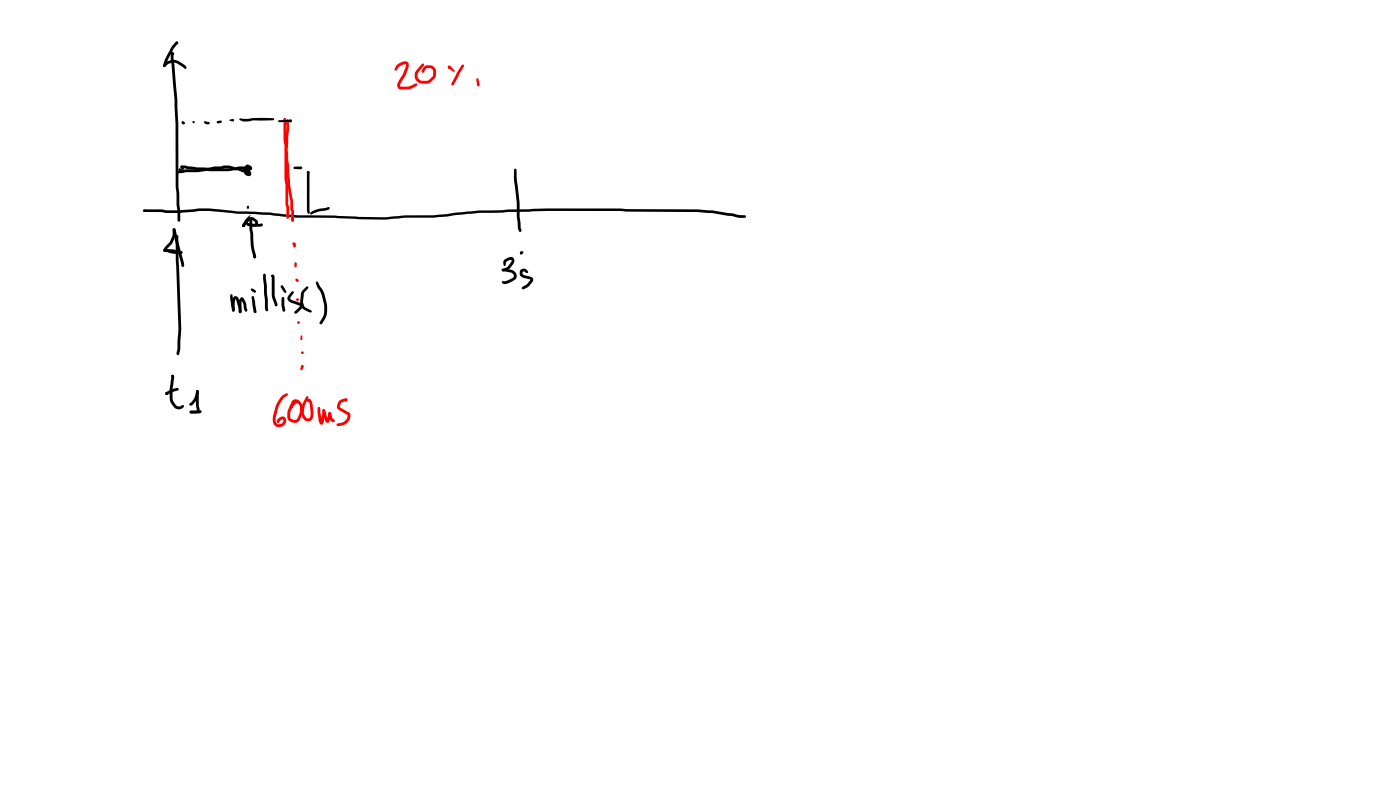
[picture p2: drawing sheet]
<svg xmlns="http://www.w3.org/2000/svg" width="337mm" height="190mm" viewBox="0 0 337 190" stroke-linecap="round" stroke-linejoin="round" font-family="sans-serif">
<g fill="#000">
<path d="M39.3 15.6a3.1 3.1 0 0 1 3.6-.9l1.7 1.1a.45 .45 0 0 1 .2 .4 .45 .45 0 0 1-.3 .4l-1.9-1.3-.8-.3a2.73 2.73 0 0 0-2.1 1h-.4zM41.2 12.6h.5l.2 .4-.1 .2-.5-.1zM41.2 12.7l.2-.2 .4 .4v1.7a144.9 144.9 0 0 1 1.1 15.2v15.1l.4 5.8v2.2l-.3 .4-.3-.4-.5-8v-12.5a170.8 170.8 0 0 0-1.1-17.5l-.1-1.5zM42.1 10.2l.4-.2 .3 .3-1.1 1.5-1.5 2.8a1.87 1.87 0 0 1-.7 1.5l-.3-.4 .6-1.7 1.3-2.6zM43.5 39.9l.9-.1 6.2 .7h4.3l1.4-.3a7.9 7.9 0 0 1 3.9 0l-.2 .3-.5-.3h.1l-.1 .4 .6 .6a.65 .65 0 0 1-1-.1 .9 .9 0 0 1-.2-1.2 .9 .9 0 0 1 1.2-.2 .9 .9 0 0 1 .3 1.1l-.2 .1a5.1 5.1 0 0 0-2.7-.2l-2.6 .4h-4.3l-6-.6a1.14 1.14 0 0 1-1.2-.4zM34.5 50.4l4.2-.1 1.3 .2h3.2l4.6-.4h2.6l6.7 .7 7.7 .2 6.8 .7 9 .1 5.6 .3 6.2 .1 5-.5h6.9l10.8-1.1 16.6-.5h17.3l1.5 .1 17.2 .1 3.6 .3 6.4 1.1h1.3l.3 .3-.3 .3h-1.4l-6.4-1.1-3.5-.3-36-.2-16.6 .4-10.7 1.2h-7l-5 .5-6.3-.1-5.5-.4h-9.1l-6.7-.7-7.8-.2-6.6-.7h-2.5l-4.7 .5h-3.2l-1.3-.3h-4l-.2-.1zM39.5 60l2.2-.1 1.8 .4 .4 .4a1.22 1.22 0 0 1-1.6 .1l-.8-.2-1.8-.1-.3-.3zM41.6 54.9h.5l.2 .6 1.9 7.5 .1 .8-.4 .4-.3-.4-1.6-6.2-.5-2.5zM42.8 41.1l1.8-.4h3l3.9-.7h1.7a3.7 3.7 0 0 1 2.7 0l2.9 .7 .3 .3-.3 .4h-.6l-1-.5h-.9l-1.2-.4-1.1-.1-6.3 1h-2.9l-1.6 .2 .1-.2a.29 .29 0 0 1-.5 .2 .29 .29 0 0 1 0-.5zM42.3 56.6h.5l.1 .2 .7 22.1-.4 5.6a.61 .61 0 0 1-.6 .7l-.2-.3 .3-1.2 .2-4.8-.6-16.3zM43 40.6a.44 .44 0 0 1 .5 0 .44 .44 0 0 1 .2 .5h-.6l-.2-.3zM43 40.6h.6v.4h-.6z"/>
<path d="M43.5 39.9l.2-.1 .3 .1 .2 .6-.1 .3-.4-.1-.3-.5zM59.7 52.4a1.22 1.22 0 0 1 1.5 0l.5 .4a.92 .92 0 0 1 .3 1 .92 .92 0 0 1-.9 .6h-.4a1.52 1.52 0 0 1-1.4-.5 .6 .6 0 0 1 1-.1h1l.1-.4-.8-.5-.4-.1-1.5 1.7h-.4l-.1-.3zM58.3 54l.4-.1 .1 .3-.1 .3h-.4l-.1-.3zM58.6 40.2a.87 .87 0 0 1 1.3 0 .87 .87 0 0 1-.1 1.3l-.4-.3 .2-.3-.1 .1v-.2l-.4-.1 .3 .7 .4 .2-.1 .1-.8-.2a.57 .57 0 0 1 .3-.6 .57 .57 0 0 1 .7 .1 .7 .7 0 0 1 .4 1.1 .7 .7 0 0 1-1.1 0l-.8-1.1zM59.4 53.6l3.5 .1a.44 .44 0 0 1 .2 .5 .44 .44 0 0 1-.6 .3 7 7 0 0 1-3.2-.4zM59.4 49.5l.2-.1a.41 .41 0 0 1 .3 .4 .41 .41 0 0 1-.3 .4 .43 .43 0 0 1-.2-.7zM59.7 52l.6-.5-1.6 3-.2 .1a.44 .44 0 0 1-.3-.4 .44 .44 0 0 1 .1-.4zM60.1 52.6h.4l.1 .2 .4 6 .6 2.9-.4 .4-.3-.4-.6-2.8-.3-3.9zM123.7 40.6l.2-.1 .3 .3v2.2l.7 5.6v3.4l.4 3a.4 .4 0 0 1 0 .5 .4 .4 0 0 1-.5 .1l-.3-.9-.3-2.6v-3.4l-.6-5.6zM41.5 55l.3-.2 .3 .1 .1 .3a5.6 5.6 0 0 1-2.1 4.8l-.5 .5a.59 .59 0 0 1-.4-.5 .59 .59 0 0 1 .4-.6l.5-.6a3.9 3.9 0 0 0 1.3-2.1zM39.3 59.9h.8l1.8 .4h1.6l.4 .4-.4 .3h-1.5l-2-.5a.49 .49 0 0 1-.5 0 .49 .49 0 0 1-.2-.6zM56.2 71.3a.82 .82 0 0 1 1.3 .7l.5 2a1.13 1.13 0 0 1-.3 1.3l-.3-.4-.1-1-.6-2.1-.3 .8v1.9l-.3 .4-.3-.4v-2.1z"/>
<path d="M55.4 70.7h.2l.3 .2 .4 2.7a.91 .91 0 0 1-.2 1.3l-.3-.4-.2-1-.3-1.9zM57.9 71.5a.55 .55 0 0 1 .8 .4l.4 .9 .3 1.4a.39 .39 0 0 1 0 .5 .39 .39 0 0 1-.5 .1l-.3-.7-.1-1.1-.5-1h.3l-.3 .6 .1 2.3-.4 .4-.3-.4v-2.5zM60.9 61h.2l.3 .2 .1 .8-.3 .1-.3-.2zM60.6 71.2l.2-.1 .3 .3 .6 3.5a.44 .44 0 0 1-.6 .2 .44 .44 0 0 1-.2-.5zM61 61.5h.5l.1 .2-.2 .3h-.4zM63.3 65.8l.3-.1 .3 .3 .5 6v2.7a.53 .53 0 0 1-.6-.1 .53 .53 0 0 1-.1-.6v-1.9l-.5-5.1zM65.2 66a.58 .58 0 0 1 .7 .1 .58 .58 0 0 1 .1 .7v4.2l.6 1.8a.46 .46 0 0 1 .1 .5 .46 .46 0 0 1-.6 .2l-.8-2.4v-4.6l.2 .1-.3-.1zM67.5 68.6l.3-.1 .3 .2 .7 1.2v.4l-.2 .1-.4-.3-.7-1.1zM67.8 71.4l.2-.1 .3 .3 .2 2.6a.43 .43 0 0 1 0 .5 .43 .43 0 0 1-.5 .1l-.3-1.5zM70.1 70.1l.2-.2 .4 .3-.9 1.4v.2l2.4 1a.79 .79 0 0 1 .3 1.4l-1.2 1.1h-.5l-.1-.3 .2-.3 1.2-1.2-1.3-.5a1.47 1.47 0 0 1-1.7-1.6zM72.8 69.7l.8-.8h.5v.4l-1.1 1.2-.1 2.1 .3 1.1 1.6 .8 .2 .3-.3 .3-1.8-.9-.6-1.1-.1-.8 .2-1.8zM76 67.7l.2-.1 .3 .2 .6 1.2a8.3 8.3 0 0 1 1 7.7l-.7 1.1-.3 .1-.2-.1-.1-.4 .7-1a7.7 7.7 0 0 0-.5-6.3l-.8-1.3-.3-.8z"/>
<path d="M120.7 64.6l.6-.1 1.4 .3a1.45 1.45 0 0 1 1.3 .8 1.45 1.45 0 0 1-.2 1.6l-1.8 .9-1 .1a.38 .38 0 0 1-.3-.3 .38 .38 0 0 1 .2-.4l.5 .1 .7-.3 1.4-.8v-.5l-.5-.4-1.4-.4a.61 .61 0 0 1-.7 0 .61 .61 0 0 1-.2-.6zM121.3 62.4a1.61 1.61 0 0 1 2.2-.3l.1 .8-.7 1.2a2.24 2.24 0 0 1-2.2 1 .62 .62 0 0 1 .7-.7l.7-.4 .9-1.4-.1-.2-1.1 .5-.3 1h-.2l-.2-.2-.1-.7zM125.1 60.5a.4 .4 0 0 1 .5-.1 .4 .4 0 0 1 .1 .5l-.3 .1 .2-.1a.32 .32 0 0 1-.5 .1 .32 .32 0 0 1-.1-.5zM125.2 64.8a1.03 1.03 0 0 1 1.4 0l.4 .5-.1 .2-.2 .1-.6-.4h-.3l-.2 .1v.6l1.9 .6a.8 .8 0 0 1 .7 .5 .8 .8 0 0 1-.3 .9l-1 1.1-1 .5-.4-.1-.1-.2 .2-.3 1-.6 .9-1.1-1.3-.4a1.22 1.22 0 0 1-1.2-.7 1.22 1.22 0 0 1 .2-1.3zM39.8 94.3l1.8-.9 1.1-.2 .3 .3-.3 .3-2.6 1.1-.3-.1zM41.3 90.1a.46 .46 0 0 1 .5 .1 .46 .46 0 0 1 .1 .6l-.4 2.6v2.4l.2 .6 .7 1.1a1 1 0 0 0 1.3-.1h.5a.99 .99 0 0 1-1.1 .9 2.22 2.22 0 0 1-2.1-1.7 13.1 13.1 0 0 1 0-4.8zM42.6 84.5l.1-.1 .3 .6-.2 .3-.3-.2zM47.2 93.8l.2-.1a1.03 1.03 0 0 1 .2 1.3l-.7 1.6a1.03 1.03 0 0 1-1.3 .8v-.5l.2-.1a4.4 4.4 0 0 0 1.4-3zM45.7 98.8l2.7-.2a.54 .54 0 0 1-.1 .6 .54 .54 0 0 1-.6 .1h-1.8l-.2-.1zM47.2 93.8h.5l.1 .2v3.2l.2 1.3a.93 .93 0 0 1-1.2 .8h-.9l-.3-.3 .3-.3 1.4-.1-.2-1.4z"/>
<circle cx="41.4" cy="12.9" r=".32"/>
<circle cx="42.5" cy="10.3" r=".31"/>
<circle cx="34.7" cy="50.6" r=".31"/>
<circle cx="42.5" cy="56.8" r=".32"/>
<circle cx="60.3" cy="52.8" r=".32"/>
<circle cx="40.1" cy="94.5" r=".34"/>
<circle cx="40.1" cy="94.6" r=".35"/>
<circle cx="41.5" cy="90.3" r=".32"/>
<circle cx="42.8" cy="85" r=".29"/>
</g>
<g fill="#000">
<path d="M60.7 69.3l.3 .2 .1 .5h-.4l-.3-.2z" fill-rule="evenodd"/>
<path d="M60.7 69.6l.2-.1 .5 .2 .1 .5-.3 .1-.5-.3z" fill-rule="evenodd"/>
<circle cx="60.5" cy="69.5" r=".26"/>
</g>
<g fill="#f00">
<path d="M95.4 15.6l1.1-.7a1.03 1.03 0 0 1 1.2-.2 1.03 1.03 0 0 1 .6 1.1l-.7 2.1-1.4 2.3v.6h2l1.8-.8 .4 .3-.2 .3-1.8 .9h-2.1a1.1 1.1 0 0 1-.6-1.8l1.2-2.1 .7-2.1h-.6l-.9 .4-1 1.1-.3-.3z"/>
<path d="M101.4 15.3h.5v.5l-1.4 1.8a1.28 1.28 0 0 0 1.2 1.8l1.2-.1 1.2-1.2v-1.2l-.5-.5h-1l-.6 .7a.34 .34 0 0 1-.3 .3 .34 .34 0 0 1-.3-.2l.2-.7 .6-.7 1.2-.1a1.59 1.59 0 0 1 1.4 1.3l-.1 1.5-.7 .9-.9 .6-1.4 .1a1.96 1.96 0 0 1-1.8-1.1 1.96 1.96 0 0 1 .2-2.1z"/>
<path d="M111 15.6h.5v.4l-2.4 4.4-.3 .1h-.2l-.1-.4z"/>
<path d="M107.8 15.9l.3-.1 .3 .2 .8 .9 .1 .3-.5-.1-1.1-.8z"/>
<path d="M114.6 18.9l.2-.1 .2 .2 .3 1.5-.3 .3-.3-.3z"/>
<path d="M68.2 28.5h.5l.3 .8v.5l-.3 .3-.2-.1-.3-1.1z"/>
<path d="M68.2 28.5h.5l-.2 .2 .2-.2v.5h-.5l.3-.3-.3 .3z"/>
<path d="M68.2 28.5h.5l.1 .2v4.8l.5 3.5 .5 7.6 .6 3.5v2.1l.3 .6v2.1l-.4 .4-.3-.4-.2-4.7-.7-3.5-.5-7.7-.4-3.3z"/>
<path d="M70 52.3l.2-.1 .3 .2 .1 .8-.3 .1-.3-.3z"/>
<path d="M69 28.7h.4l.1 .2v2.1l-.5 5.6v6.3l.3 1.6v4.5l.2 1v2.2l-.3 .4-.3-.4v-2.3l-.3-.9v-4.5l-.2-1.6v-6.8z"/>
<path d="M70.3 58.3a.62 .62 0 0 1 .8 .4 .62 .62 0 0 1-.3 .8l-.3-.4v-.4l.2 .2-.4-.1z"/>
<path d="M72.3 80.6l.3 .2 .1 .7-.2 .2-.3-.2z"/>
<path d="M67.7 95.2l1.1-.7 .4 .1v.2l-.1 .3-.6 .3a6.5 6.5 0 0 0-1.8 3.3l-.2 .8a1.84 1.84 0 0 0 .1 2.3l.3 .1a.91 .91 0 0 0 .9-.2 .91 .91 0 0 0 .2-1l-.5 .2-.7 .8a.79 .79 0 0 1-.2-.9 .79 .79 0 0 1 .7-.5 1.05 1.05 0 0 1 1.5 .3 1.05 1.05 0 0 1-.4 1.4 1.64 1.64 0 0 1-2 .4 1.64 1.64 0 0 1-.8-1.9v-.2a10.1 10.1 0 0 1 1.9-5z"/>
<path d="M70.3 96.2a1.38 1.38 0 0 1 2 .4 4.1 4.1 0 0 1-.3 4.4 1.68 1.68 0 0 1-1.7 .5 1.68 1.68 0 0 1-1.2-1.3 3.4 3.4 0 0 1 2.4-4l.3 .5-.3 .3-.3-.2 .1 .1a3.3 3.3 0 0 0-1.5 3.4 1.01 1.01 0 0 0 1.7 .2l.2-.4a3.9 3.9 0 0 0 .4-2.5l-.5-.8-.7-.2-.3 .4-.3 1.1h-.4v-1.2z"/>
<path d="M73.6 95.3l.3-.1 .3 .4-.9 1.7a2.66 2.66 0 0 0 .3 3.1h.8l.3-.9-.2-2.1-.4-1.1 .3 .1-.3 .2a.45 .45 0 0 1-.1-.7 .45 .45 0 0 1 .7 .1l.4 .8 .3 2.5a1.5 1.5 0 0 1-1 1.9 1.66 1.66 0 0 1-2-1.6l.2-2.2z"/>
<path d="M76.4 97.8l.3-.1 .3 .4 .3 2.6 .2 .7-.4 .1 .3-2.1a1.11 1.11 0 0 1 .4-1.1l.4 .3-.3 2.5a.66 .66 0 0 1-.2 .7 .66 .66 0 0 1-.7 .1l-.4-.7-.2-1.7z"/>
<path d="M77.6 98.4l.2-.1 .4 .2 .7 2.5h-.3l.3-1.3a.38 .38 0 0 1 .2-.5 .38 .38 0 0 1 .5 .3l-.4 1.6a.58 .58 0 0 1-.6 .5 .58 .58 0 0 1-.5-.7l-.6-2.3z"/>
<path d="M79 99.1h.5l-.1 .5h-.4z"/>
<path d="M79 99.1a.77 .77 0 0 1 .8 1.1l.7 .9a.7 .7 0 0 1-.7 .2 .7 .7 0 0 1-.5-.6l-.4-1.3z"/>
<path d="M81.5 96.3l.7-.4a.82 .82 0 0 1 1.3 .1l-.1 .3-1.4 .5-.3 1 2.2 1.3a1.74 1.74 0 0 1-.7 2.7l-.2 .2a2.65 2.65 0 0 1-2 .3v-.5l.5-.1a2.21 2.21 0 0 0 1.9-1.2l.2-.8-2-1.1a1.11 1.11 0 0 1-.4-1.8z"/>
<circle cx="108" cy="16.1" r=".34"/>
<circle cx="83.2" cy="96.1" r=".34"/>
</g>
<g fill="#f00">
<path d="M70.9 63.2h.3v.3h-.3z" fill-rule="evenodd"/>
<path d="M70.9 63.2h.3l.1 .1v.6l-.3 .3-.2-.3z" fill-rule="evenodd"/>
<path d="M71.5 67l.2 .3-.3 .3-.3-.2z" fill-rule="evenodd"/>
<path d="M71.3 71.9h.5l-.1 .3h-.4z" fill-rule="evenodd"/>
<path d="M71.5 77.3h.5v.4h-.5z" fill-rule="evenodd"/>
<path d="M72.5 84.5h.4v.5l-.4-.1z" fill-rule="evenodd"/>
<path d="M72.5 87.8h.4l.1 .2-.3 .8-.2 .2-.3-.3z" fill-rule="evenodd"/>
<circle cx="71" cy="63.2" r=".2"/>
<circle cx="71.3" cy="67.2" r=".29"/>
<circle cx="71.5" cy="67.4" r=".33"/>
<circle cx="71.5" cy="71.9" r=".25"/>
<circle cx="71.5" cy="72.1" r=".29"/>
<circle cx="71.8" cy="77.5" r=".29"/>
<circle cx="72.7" cy="84.7" r=".29"/>
<circle cx="72.7" cy="88" r=".3"/>
</g>
<g fill="#000">
<path d="M43.7 29.1h.4l.1 .4-.1-.2 .3 .1a.4 .4 0 0 1-.5 .4 .4 .4 0 0 1-.2-.7zM49.1 29.1l1.2 .3v.4h-.7a.54 .54 0 0 1-.5-.7zM52.1 29.1l1.2-.1a.6 .6 0 0 1-.3 .6 .6 .6 0 0 1-.6 0l-.3-.1zM55.1 28.8l.9-.2 .3 .3a.77 .77 0 0 1-1.2-.1zM57.6 28.5l1.9 .1 1.2-.2 2.9-.1 2.1 .1 .2 .2-.2 .3h-4.9l-1.1 .3a2.4 2.4 0 0 1-2.2-.6zM66.9 28.9l2.7-.1a.37 .37 0 0 1 .4-.1 .37 .37 0 0 1 .2 .4l-.3 .3-.3-.3 .4 .1-.6 .2-2.3-.1h-.2zM70.6 40.1l1.7-.1 .4 .3-.4 .4-1.5-.1-.2-.1zM73.9 41.1h.4l.1 .3 .1 9.7-.3 .3-.3-.3-.1-.7zM74.7 51l2-.8 2.3-.5 .3 .3-.5 .4-2.2 .4-1.8 .8-.3-.3z"/>
<circle cx="74.1" cy="41.4" r=".32"/>
</g>
<g fill="#000">
<path d="M46.4 29.2l.3-.1v.4h-.3z" fill-rule="evenodd"/>
<circle cx="46.5" cy="29.3" r=".23"/>
</g>
</svg>
